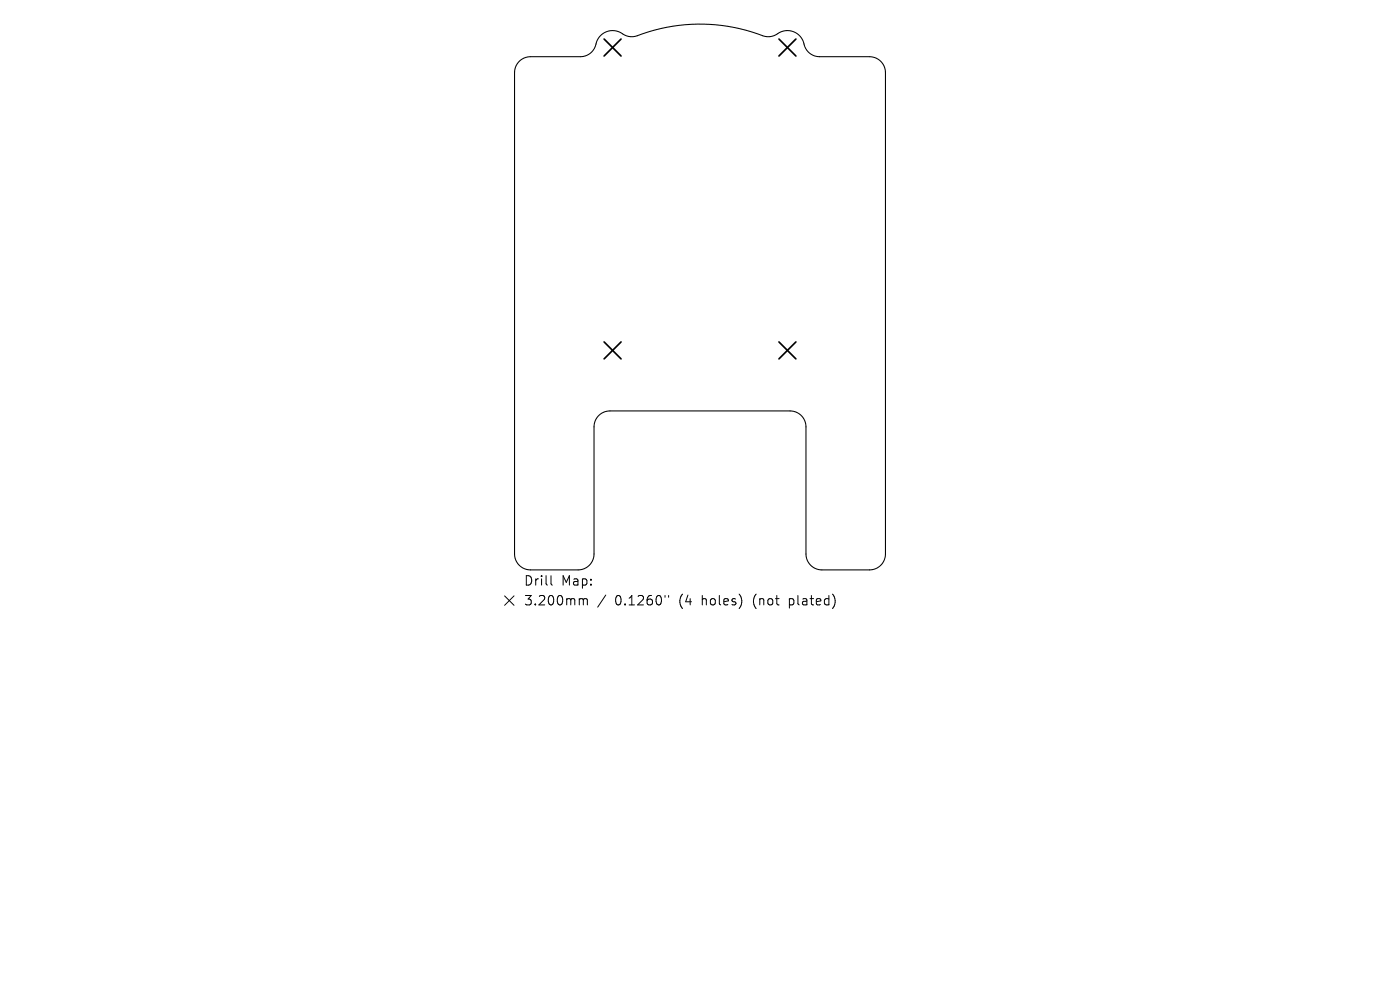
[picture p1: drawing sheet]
<svg xmlns="http://www.w3.org/2000/svg" width="297mm" height="210mm" viewBox="0 0 297 210" stroke-linecap="round" stroke-linejoin="round" font-family="sans-serif">
<defs><g id="words">
<g font-size="2.8">
<text x="111" y="124.5">Drill</text>
<text x="119.1" y="124.5">Map:</text>
<text x="111" y="128.7">3.200mm</text>
<text x="130.5" y="128.7">0.1260&quot;</text>
<text x="144.2" y="128.7">(4</text>
<text x="149.2" y="128.7">holes)</text>
<text x="160.2" y="128.7">(not</text>
<text x="168.1" y="128.7">plated)</text>
</g>
</g></defs>
<path d="M110.2 12.9l1-.6 1.1-.3h10.8a3.5 3.5 0 0 0 3.4-3 3.7 3.7 0 0 1 6.1-1.5l.7 .2 1.2 .1a38.2 38.2 0 0 1 27.8-.1 4.1 4.1 0 0 0 3.4-.9 3.8 3.8 0 0 1 5.1 3.2 3.4 3.4 0 0 0 3.1 2h10.6a3.4 3.4 0 0 1 3.3 3.4v102.1a3.4 3.4 0 0 1-3.3 3.4h-10.1a3.4 3.4 0 0 1-3.4-3.4v-27a3.4 3.4 0 0 0-3.4-3.3h-38.2a3.4 3.4 0 0 0-3.4 3.3v27a3.4 3.4 0 0 1-3.4 3.4h-10.1a3.4 3.4 0 0 1-3.3-3.4v-102.1l.3-1.5z" fill="none" stroke="#000" stroke-width=".22"/>
<path d="M128.2 8.3l3.6 3.6M131.8 8.3l-3.6 3.6M165.2 8.3l3.6 3.6M168.8 8.3l-3.6 3.6M128.2 72.5l3.6 3.6M131.8 72.5l-3.6 3.6M165.2 72.5l3.6 3.6M168.8 72.5l-3.6 3.6" fill="none" stroke="#000" stroke-width=".36"/>
<path d="M107 126.4l2 2M109 126.4l-2 2M116.9 122.1v1.7l.3 .3M123.2 127h.3l.2 .3M123.7 127.3l.3-.3 .5 .1 .1 1.2M123.7 127.3v1M128.5 126.2l-1.7 2.6M141.1 126.3v.4M141.8 126.3v.4" fill="none" stroke="#000" stroke-width=".21"/>
<use href="#words"/>
</svg>
